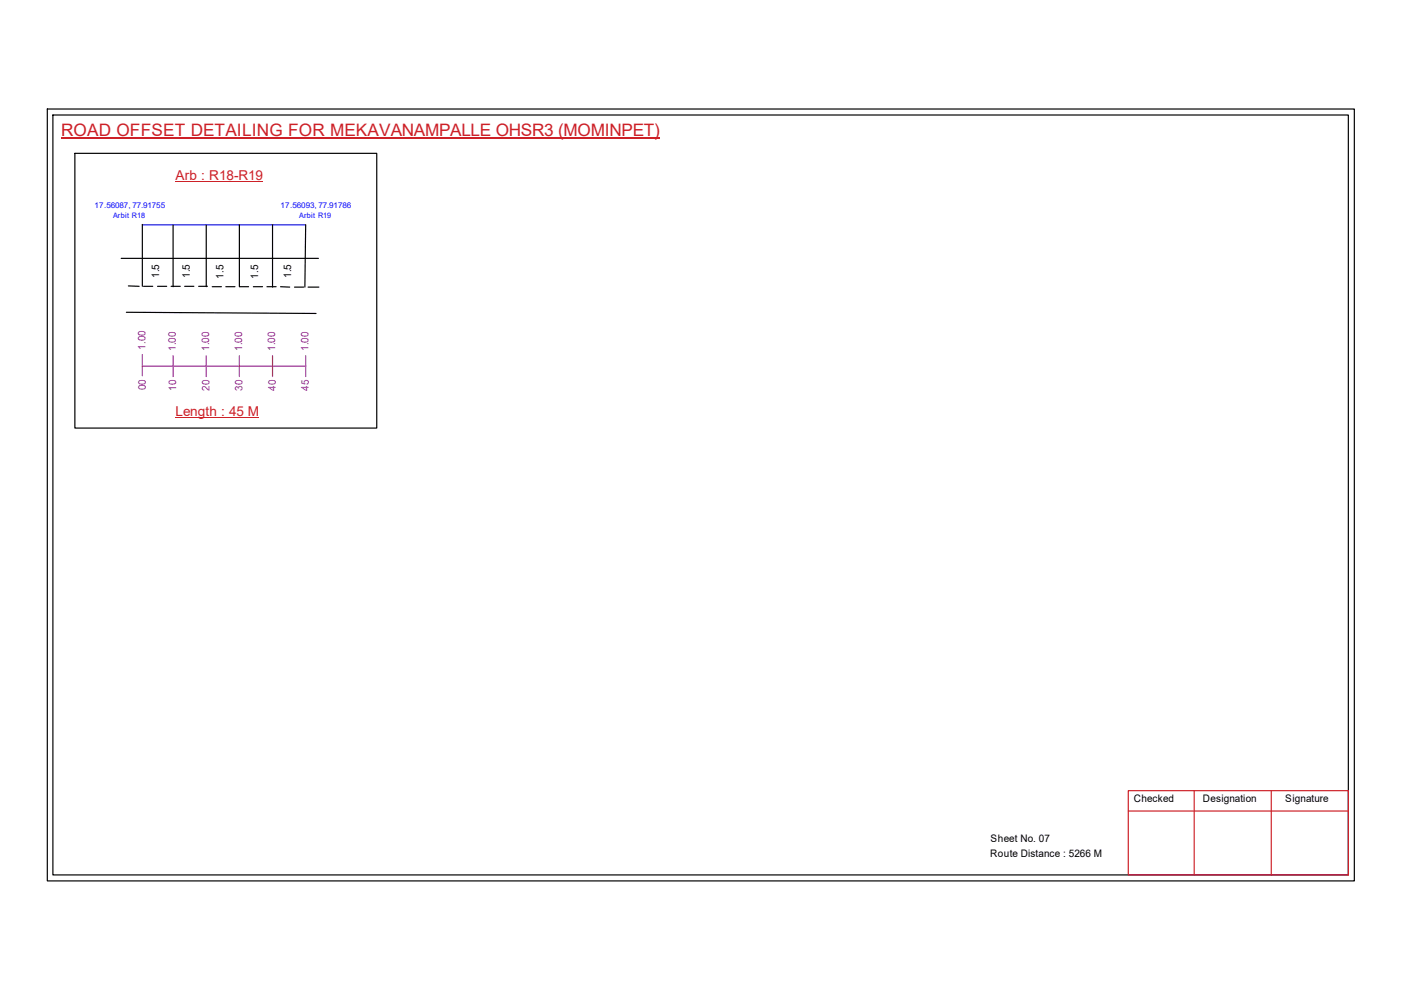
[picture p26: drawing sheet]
<svg xmlns="http://www.w3.org/2000/svg" width="297mm" height="210mm" viewBox="0 0 297 210" stroke-linecap="round" stroke-linejoin="round" font-family="sans-serif">
<defs><g id="words">
<text font-size="3.6" fill="#cd2027" x="13" y="28.9">ROAD OFFSET DETAILING FOR MEKAVANAMPALLE OHSR3 (MOMINPET)</text>
<g font-size="2.9" fill="#cd2027">
<text x="37.2" y="38.1">Arb : R18-R19</text>
<text x="37.2" y="88.2">Length : 45 M</text>
</g>
<g font-size="2.2">
<text x="33.7" y="59" transform="rotate(-90 33.7 59)">1.5</text>
<text x="40.3" y="59" transform="rotate(-90 40.3 59)">1.5</text>
<text x="47.4" y="59.1" transform="rotate(-90 47.4 59.1)">1.5</text>
<text x="54.7" y="59.2" transform="rotate(-90 54.7 59.2)">1.5</text>
<text x="61.8" y="59" transform="rotate(-90 61.8 59)">1.5</text>
<text x="240.4" y="170.1">Checked</text>
<text x="255.1" y="170.1">Designation</text>
<text x="272.5" y="170.1">Signature</text>
<text x="210" y="178.6">Sheet No. 07</text>
<text x="209.9" y="181.7">Route Distance : 5266 M</text>
</g>
<g font-size="2.2" fill="#93278f">
<text x="30.9" y="74.3" transform="rotate(-90 30.9 74.3)">1.00</text>
<text x="37.3" y="74.5" transform="rotate(-90 37.3 74.5)">1.00</text>
<text x="44.3" y="74.5" transform="rotate(-90 44.3 74.5)">1.00</text>
<text x="51.3" y="74.5" transform="rotate(-90 51.3 74.5)">1.00</text>
<text x="58.4" y="74.5" transform="rotate(-90 58.4 74.5)">1.00</text>
<text x="65.4" y="74.5" transform="rotate(-90 65.4 74.5)">1.00</text>
<text x="30.9" y="82.7" transform="rotate(-90 30.9 82.7)">00</text>
<text x="37.4" y="82.9" transform="rotate(-90 37.4 82.9)">10</text>
<text x="44.4" y="82.9" transform="rotate(-90 44.4 82.9)">20</text>
<text x="51.4" y="82.9" transform="rotate(-90 51.4 82.9)">30</text>
<text x="58.5" y="82.9" transform="rotate(-90 58.5 82.9)">40</text>
<text x="65.5" y="82.9" transform="rotate(-90 65.5 82.9)">45</text>
</g>
<g font-size="1.7" fill="#00f">
<text x="20" y="44.2">17.56087, 77.91755</text>
<text x="59.5" y="44.2">17.56093, 77.91786</text>
</g>
<g font-size="1.6" fill="#00f">
<text x="24" y="46.3">Arbit R18</text>
<text x="63.5" y="46.3">Arbit R19</text>
</g>
</g></defs>
<g fill="none" stroke="#000" stroke-width=".25">
<path d="M10 23.1h277.1v163.7h-277.1zM11.2 24.4h274.7v161.1h-274.7zM15.9 32.5h64v58.3h-64zM25.7 54.8h41.8M30.2 47.6v13.1M36.7 47.7v13.1M43.7 47.7v13.1M50.8 47.7v13.1M57.8 47.7v13.2M64.8 47.7l-.2 13.2M26.8 66.2l40.2 .3M27.2 60.6l2.3 .1"/>
<path d="M30.4 60.7h2M33.4 60.7h1.9M36.3 60.7h1.9M39.2 60.7h1.9M42.1 60.7h1.9M45 60.8h1.9M47.9 60.8h1.9M50.8 60.8h1.9M53.7 60.8h2M56.6 60.8h1.9M59.5 60.8l1.9 .1M62.4 60.9h2"/>
<path d="M65.3 60.9h2.3"/>
</g>
<path d="M239.2 167.6h46.7v17.9h-46.7zM239.2 172h46.7M253.2 167.6v17.9M269.5 167.6v17.9" fill="none" stroke="#cc1f26" stroke-width=".25"/>
<path d="M13 29.3h126.9" fill="none" stroke="#cd2027" stroke-width=".25"/>
<path d="M30.2 47.7h34.6" fill="none" stroke="#00f" stroke-width=".25"/>
<path d="M30.2 77.6h34.6M30.2 75.2v4.5M36.7 75.4v4.4M43.7 75.4v4.4M50.8 75.4v4.4M57.8 75.4v4.4M64.8 75.4v4.4" fill="none" stroke="#93278f" stroke-width=".25"/>
<path d="M37.2 38.4h18.5M37.2 88.6h17.6" fill="none" stroke="#cd2027" stroke-width=".21"/>
<use href="#words"/>
</svg>
